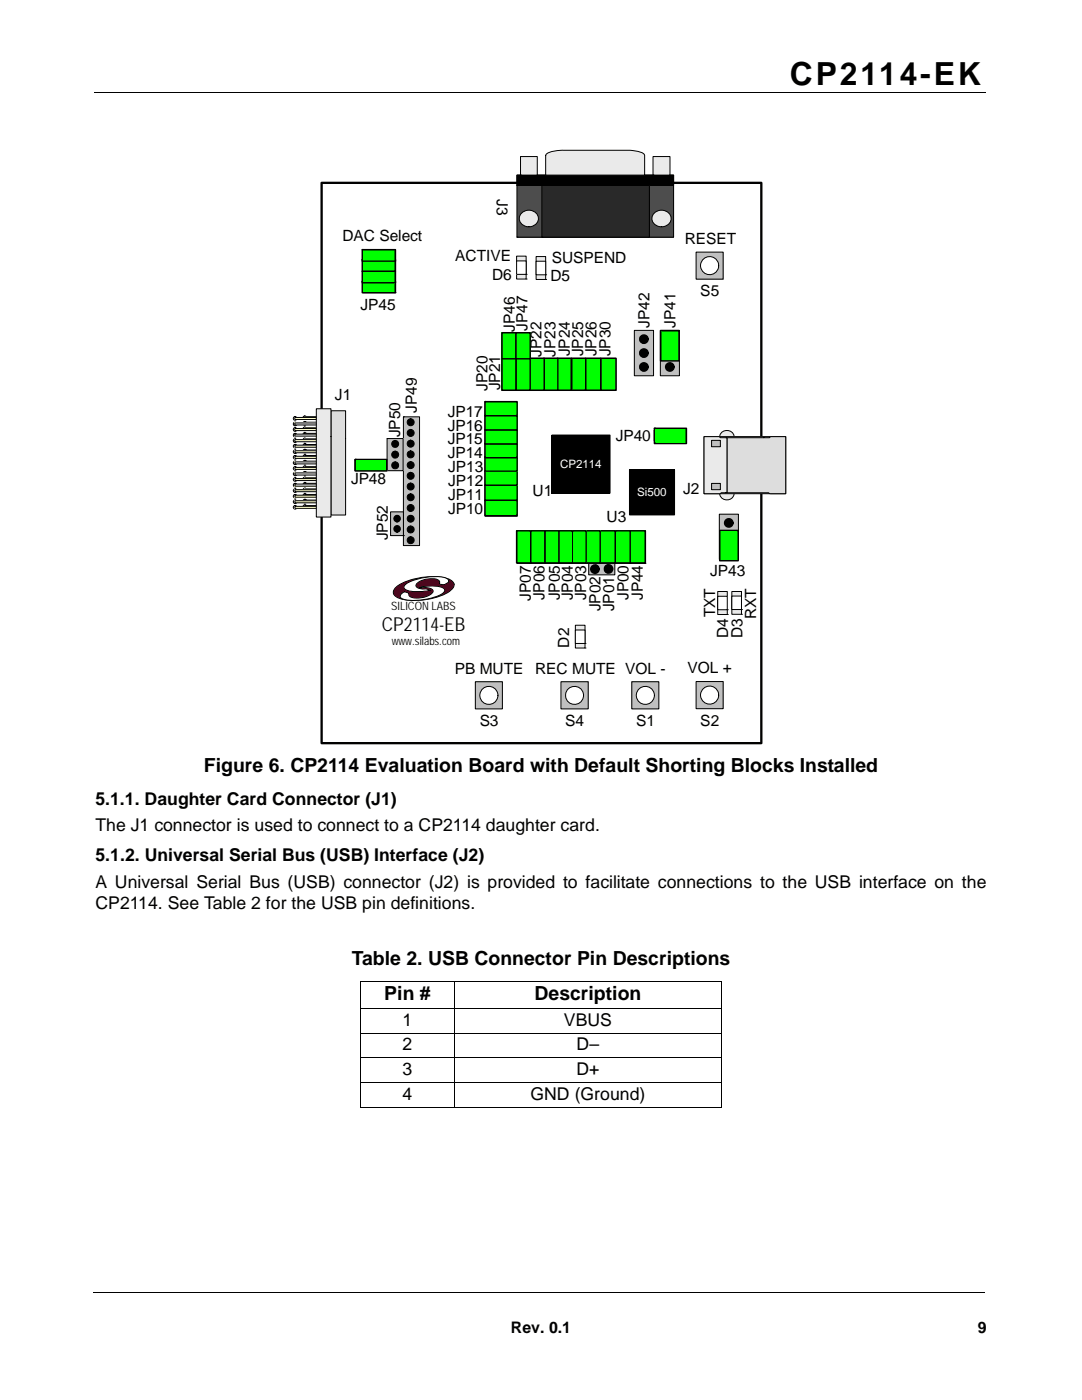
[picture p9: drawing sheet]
<svg xmlns="http://www.w3.org/2000/svg" width="216mm" height="279mm" viewBox="0 0 216 279" stroke-linecap="round" stroke-linejoin="round" font-family="sans-serif">
<defs><g id="words">
<text font-size="6.3" x="157.6" y="16.9">CP2114-EK</text>
<g font-size="3.9">
<text x="40.7" y="154.1">Figure 6. CP2114 Evaluation Board with Default Shorting Blocks Installed</text>
<text x="70.2" y="192.6">Table 2. USB Connector Pin Descriptions</text>
<text x="76.7" y="199.6">Pin #</text>
<text x="106.7" y="199.6">Description</text>
</g>
<text font-size="3.8" x="76.2" y="126">CP2114-EB</text>
<g font-size="3.5">
<text x="19" y="160.6">5.1.1. Daughter Card Connector (J1)</text>
<text x="19" y="165.9">The J1 connector is used to connect to a CP2114 daughter card.</text>
<text x="19" y="171.9">5.1.2. Universal Serial Bus (USB) Interface (J2)</text>
<text x="19" y="177.1">A Universal Serial Bus (USB) connector (J2) is provided to facilitate connections to the USB interface on the</text>
<text x="19" y="181.4">CP2114. See Table 2 for the USB pin definitions.</text>
<text x="80.3" y="204.7">1</text>
<text x="80.3" y="209.6">2</text>
<text x="112.5" y="204.7">VBUS</text>
<text x="115.1" y="209.6">D–</text>
<text x="80.3" y="214.5">3</text>
<text x="115" y="214.5">D+</text>
<text x="80.3" y="219.5">4</text>
<text x="105.9" y="219.5">GND (Ground)</text>
</g>
<g font-size="3.2">
<text x="102" y="266">Rev. 0.1</text>
<text x="195.1" y="266">9</text>
</g>
<g font-size="3.1">
<text x="99.1" y="39.8" transform="rotate(90 99.1 39.8)">J3</text>
<text x="68.3" y="48">DAC Select</text>
<text x="90.8" y="52.1">ACTIVE</text>
<text x="110.1" y="52.4">SUSPEND</text>
<text x="136.7" y="48.7">RESET</text>
<text x="98.2" y="55.9">D6</text>
<text x="109.8" y="56.1">D5</text>
<text x="139.7" y="59.1">S5</text>
<text x="71.9" y="61.9">JP45</text>
<text x="105.2" y="66" transform="rotate(-90 105.2 66)">JP47</text>
<text x="129.6" y="65.4" transform="rotate(-90 129.6 65.4)">JP42</text>
<text x="134.8" y="65.4" transform="rotate(-90 134.8 65.4)">JP41</text>
<text x="102.7" y="66.2" transform="rotate(-90 102.7 66.2)">JP46</text>
<text x="108.1" y="71.2" transform="rotate(-90 108.1 71.2)">JP22</text>
<text x="110.8" y="71.2" transform="rotate(-90 110.8 71.2)">JP23</text>
<text x="113.7" y="71.1" transform="rotate(-90 113.7 71.1)">JP24</text>
<text x="116.4" y="71.1" transform="rotate(-90 116.4 71.1)">JP25</text>
<text x="119" y="71.1" transform="rotate(-90 119 71.1)">JP26</text>
<text x="121.8" y="71.1" transform="rotate(-90 121.8 71.1)">JP30</text>
<text x="99.8" y="77.9" transform="rotate(-90 99.8 77.9)">JP21</text>
<text x="66.8" y="79.8">J1</text>
<text x="83.2" y="82.4" transform="rotate(-90 83.2 82.4)">JP49</text>
<text x="89.3" y="83.2">JP17</text>
<text x="97.3" y="78" transform="rotate(-90 97.3 78)">JP20</text>
<text x="79.9" y="87.3" transform="rotate(-90 79.9 87.3)">JP50</text>
<text x="89.3" y="88.6">JP15</text>
<text x="89.3" y="86">JP16</text>
<text x="122.9" y="88.1">JP40</text>
<text x="89.3" y="91.3">JP14</text>
<text x="89.4" y="94.2">JP13</text>
<text x="70" y="96.5">JP48</text>
<text x="89.4" y="99.7">JP11</text>
<text x="89.4" y="96.9">JP12</text>
<text x="106.3" y="99">U1</text>
<text x="136.3" y="98.5">J2</text>
<text x="77.4" y="107.8" transform="rotate(-90 77.4 107.8)">JP52</text>
<text x="89.4" y="102.6">JP10</text>
<text x="121.1" y="104.1">U3</text>
<text x="105.9" y="119.9" transform="rotate(-90 105.9 119.9)">JP07</text>
<text x="108.6" y="119.8" transform="rotate(-90 108.6 119.8)">JP06</text>
<text x="111.7" y="119.8" transform="rotate(-90 111.7 119.8)">JP05</text>
<text x="114.3" y="119.8" transform="rotate(-90 114.3 119.8)">JP04</text>
<text x="117" y="119.8" transform="rotate(-90 117 119.8)">JP03</text>
<text x="125.4" y="119.8" transform="rotate(-90 125.4 119.8)">JP00</text>
<text x="128.2" y="119.8" transform="rotate(-90 128.2 119.8)">JP44</text>
<text x="141.7" y="115">JP43</text>
<text x="119.8" y="122" transform="rotate(-90 119.8 122)">JP02</text>
<text x="122.6" y="122" transform="rotate(-90 122.6 122)">JP01</text>
<text x="142.7" y="123.2" transform="rotate(-90 142.7 123.2)">TXT</text>
<text x="150.9" y="123.6" transform="rotate(-90 150.9 123.6)">RXT</text>
<text x="113.6" y="129.2" transform="rotate(-90 113.6 129.2)">D2</text>
<text x="145.3" y="127.3" transform="rotate(-90 145.3 127.3)">D4</text>
<text x="148.1" y="127.3" transform="rotate(-90 148.1 127.3)">D3</text>
<text x="90.7" y="134.5">PB MUTE</text>
<text x="106.8" y="134.5">REC MUTE VOL -</text>
<text x="137.2" y="134.4">VOL +</text>
<text x="95.7" y="144.8">S3</text>
<text x="112.8" y="144.8">S4</text>
<text x="126.9" y="144.8">S1</text>
<text x="139.7" y="144.8">S2</text>
</g>
<g font-size="2.3" fill="#fff">
<text x="111.8" y="93.3">CP2114</text>
<text x="127.1" y="99">Si500</text>
</g>
<g font-size="2.3">
<text x="78" y="121.8">SILICON LABS</text>
<text x="78.2" y="128.8">www.silabs.com</text>
</g>
</g></defs>
<path d="M18.8 18.4h177.8M18.6 257.9h177.8" fill="none" stroke="#000" stroke-width=".2"/>
<path d="M19.1 259.4h30.7v14.7h-30.7z" fill="#fff"/>
<path d="M71.9 196h72.1M71.9 196v24.9M90.7 195.9v25.2M144 196v24.9M71.9 201.3h72.1M71.9 206.2h72.1M71.9 211.1h72.1M71.9 216.1h72.1M71.9 221h72.1" fill="none" stroke="#000" stroke-width=".2"/>
<g fill="#fff">
<path d="M58 29.5h99.3v119.5h-99.3z"/>
<path d="M64.2 36.5h87.7v111.8h-87.7z"/>
</g>
<path d="M64.2 36.5h87.7v111.8h-87.7z" fill="none" stroke="#000" stroke-width=".46"/>
<path d="M143.9 97.8a1.38 1.38 0 0 1 1.8-.4 1.38 1.38 0 0 1 .6 1.8 1.42 1.42 0 0 1-1.7 .6 1.42 1.42 0 0 1-1-1.5z" fill-rule="evenodd" fill="#eaeaea"/>
<path d="M143.9 97.8a1.38 1.38 0 0 1 1.8-.4 1.38 1.38 0 0 1 .6 1.8 1.42 1.42 0 0 1-1.7 .6 1.42 1.42 0 0 1-1-1.5z" fill="none" stroke="#000" stroke-width=".2"/>
<path d="M143.9 86.4a1.38 1.38 0 0 1 1.8-.4 1.38 1.38 0 0 1 .6 1.8 1.42 1.42 0 0 1-1.7 .6 1.42 1.42 0 0 1-1-1.5z" fill-rule="evenodd" fill="#eaeaea"/>
<path d="M143.9 86.4a1.38 1.38 0 0 1 1.8-.4 1.38 1.38 0 0 1 .6 1.8 1.42 1.42 0 0 1-1.7 .6 1.42 1.42 0 0 1-1-1.5z" fill="none" stroke="#000" stroke-width=".2"/>
<path d="M140.5 87.1h16.3v11.4h-16.3z" fill="#c0c0c0"/>
<path d="M140.5 87.1h16.3v11.4h-16.3z" fill="none" stroke="#000" stroke-width=".2"/>
<path d="M144.8 87.4h8.7l.3-.3h3v11.4h-3.1l-.3-.2h-8.6l.3-.1v-10.7z" fill-rule="evenodd" fill="#ddd"/>
<path d="M144.8 87.4h8.7l.3-.3h3v11.4h-3.1l-.3-.2h-8.6l.3-.1v-10.7z" fill="none" stroke="#000" stroke-width=".2"/>
<path d="M142 96.5h1.7v1.2h-1.7zM140.5 87.1v11.4h3.1l.3-.2h.9l.3-.1v-10.7l-.3-.1h-1.1l-.2-.3zM142 87.9h1.7v1.3h-1.7z" fill-rule="evenodd" fill="#eaeaea"/>
<path d="M140.5 87.1h3l.2 .3h1.1l.3 .1v10.7l-.3 .1h-.9l-.3 .2h-3.1zM142 96.5h1.7v1.2h-1.7zM142 87.9h1.7v1.3h-1.7z" fill="none" stroke="#000" stroke-width=".2"/>
<path d="M103.1 34.9h31.3v12.4h-31.3z" fill="#4d4d4d"/>
<path d="M103.1 34.9h31.3v12.4h-31.3zM103.1 34.9h31.3v2.1h-31.3zM103.1 37h.1M103.1 47.3h.1" fill="none" stroke="#000" stroke-width=".2"/>
<path d="M103.1 34.9h31.3v2.1h-31.3z" fill="#000"/>
<path d="M108.1 37h21.5v10.3h-21.5z" fill="#292929"/>
<path d="M108.1 37h21.5v10.3h-21.5zM108.1 47.3h.1" fill="none" stroke="#000" stroke-width=".2"/>
<path d="M130.5 42.5a1.91 1.91 0 0 1 2.3-.4 1.91 1.91 0 0 1 1.1 2 1.98 1.98 0 0 1-2.1 1.1 1.98 1.98 0 0 1-1.7-1.7l.1-.5z" fill-rule="evenodd" fill="#eaeaea"/>
<path d="M130.5 42.5a1.91 1.91 0 0 1 2.3-.4 1.91 1.91 0 0 1 1.1 2 1.98 1.98 0 0 1-2.1 1.1 1.98 1.98 0 0 1-1.7-1.7l.1-.5z" fill="none" stroke="#000" stroke-width=".2"/>
<path d="M104.1 42.5a1.9 1.9 0 0 1 2.2-.4 1.9 1.9 0 0 1 1.1 2 1.97 1.97 0 0 1-2.1 1.1 1.97 1.97 0 0 1-1.7-1.7l.1-.5z" fill-rule="evenodd" fill="#eaeaea"/>
<path d="M104.1 42.5a1.9 1.9 0 0 1 2.2-.4 1.9 1.9 0 0 1 1.1 2 1.97 1.97 0 0 1-2.1 1.1 1.97 1.97 0 0 1-1.7-1.7l.1-.5z" fill="none" stroke="#000" stroke-width=".2"/>
<path d="M108.9 30.9a5.7 5.7 0 0 1 3.6-.9l14.1 .1a2.55 2.55 0 0 1 1.9 .7l.1 4.1h-19.7z" fill-rule="evenodd" fill="#eaeaea"/>
<path d="M108.9 30.9a5.7 5.7 0 0 1 3.6-.9l14.1 .1a2.55 2.55 0 0 1 1.9 .7l.1 4.1h-19.7z" fill="none" stroke="#000" stroke-width=".2"/>
<path d="M130.3 31.2h3.4v3.7h-3.4z" fill="#eaeaea"/>
<path d="M130.3 31.2h3.4v3.7h-3.4zM130.3 34.9h.1" fill="none" stroke="#000" stroke-width=".2"/>
<path d="M103.9 31.2h3.3v3.7h-3.3z" fill="#eaeaea"/>
<path d="M103.9 31.2h3.3v3.7h-3.3zM103.9 34.9h.1" fill="none" stroke="#000" stroke-width=".2"/>
<path d="M114.8 124.8h1.9v4.5h-1.9z" fill="#eaeaea"/>
<path d="M114.8 124.8h1.9v4.5h-1.9zM116.7 129.3h.1" fill="none" stroke="#000" stroke-width=".2"/>
<path d="M114.8 125.7h2v2.7h-2z" fill="#fff"/>
<path d="M114.8 125.7h1.9v2.7h-1.9zM116.7 128.4h.1" fill="none" stroke="#000" stroke-width=".2"/>
<circle cx="60.8" cy="90" r=".36" fill="#eaeaea"/>
<circle cx="60.8" cy="90" r=".36" fill="none" stroke="#000" stroke-width=".2"/>
<circle cx="60.8" cy="88.9" r=".36" fill="#eaeaea"/>
<circle cx="60.8" cy="88.9" r=".36" fill="none" stroke="#000" stroke-width=".2"/>
<circle cx="60.9" cy="91.1" r=".36" fill="#eaeaea"/>
<circle cx="60.9" cy="91.1" r=".36" fill="none" stroke="#000" stroke-width=".2"/>
<circle cx="60.8" cy="92.2" r=".36" fill="#eaeaea"/>
<circle cx="60.8" cy="92.2" r=".36" fill="none" stroke="#000" stroke-width=".2"/>
<circle cx="60.8" cy="94.4" r=".36" fill="#eaeaea"/>
<circle cx="60.8" cy="94.4" r=".36" fill="none" stroke="#000" stroke-width=".2"/>
<circle cx="60.8" cy="93.3" r=".36" fill="#eaeaea"/>
<circle cx="60.8" cy="93.3" r=".36" fill="none" stroke="#000" stroke-width=".2"/>
<circle cx="60.8" cy="95.6" r=".36" fill="#eaeaea"/>
<circle cx="60.8" cy="95.6" r=".36" fill="none" stroke="#000" stroke-width=".2"/>
<circle cx="60.8" cy="96.7" r=".36" fill="#eaeaea"/>
<circle cx="60.8" cy="96.7" r=".36" fill="none" stroke="#000" stroke-width=".2"/>
<circle cx="60.8" cy="98.9" r=".36" fill="#eaeaea"/>
<circle cx="60.8" cy="98.9" r=".36" fill="none" stroke="#000" stroke-width=".2"/>
<circle cx="60.9" cy="97.8" r=".36" fill="#eaeaea"/>
<circle cx="60.9" cy="97.8" r=".36" fill="none" stroke="#000" stroke-width=".2"/>
<circle cx="60.8" cy="100" r=".36" fill="#eaeaea"/>
<circle cx="60.8" cy="100" r=".36" fill="none" stroke="#000" stroke-width=".2"/>
<circle cx="60.8" cy="101.1" r=".37" fill="#eaeaea"/>
<g fill="none" stroke="#000" stroke-width=".2">
<path d="M60.8 88.7h4.4v.4h-4.4zM60.8 99.8h4.4v.4h-4.4zM60.8 98.7h4.4v.4h-4.4zM60.8 97.6h4.4v.4h-4.4zM60.8 96.5h4.4v.4h-4.4zM60.8 95.4h4.4v.4h-4.4zM60.8 94.3h4.4v.4h-4.4zM60.8 93.1h4.4v.5h-4.4zM60.8 92h4.4v.4h-4.4zM60.8 90.9h4.4v.4h-4.4zM60.8 89.8h4.4v.4h-4.4zM65.2 89.1h.1"/>
<path d="M65.2 99.1h.1M65.2 98h.1M65.2 96.9h.1M65.2 95.8h.1M65.2 94.7h.1M65.2 93.6h.1M65.2 92.4h.1M65.2 91.3h.1M65.2 90.2h.1M60.8 100.9h4.4v.4h-4.4zM65.2 101.3h.1M65.2 100.2h.1"/>
<circle cx="60.8" cy="101.1" r=".37"/>
</g>
<path d="M60.8 88.9h4.4M60.8 97.8h4.4M60.8 95.6h4.4M60.8 94.5h4.4M60.8 92.2h4.4M60.8 90h4.4M60.8 101.1h4.4M60.8 100h4.4" fill="none" stroke="#ffc" stroke-width=".4"/>
<path d="M60.8 98.9h4.4" fill="none" stroke="#ffc" stroke-width=".44"/>
<path d="M60.8 96.7h4.4M60.8 93.3h4.4M60.8 91.1h4.4" fill="none" stroke="#ffc" stroke-width=".42"/>
<circle cx="58.9" cy="90.1" r=".36" fill="#eaeaea"/>
<circle cx="58.9" cy="90.1" r=".36" fill="none" stroke="#000" stroke-width=".2"/>
<circle cx="58.9" cy="89" r=".36" fill="#eaeaea"/>
<circle cx="58.9" cy="89" r=".36" fill="none" stroke="#000" stroke-width=".2"/>
<circle cx="58.9" cy="91.3" r=".36" fill="#eaeaea"/>
<circle cx="58.9" cy="91.3" r=".36" fill="none" stroke="#000" stroke-width=".2"/>
<circle cx="58.9" cy="92.4" r=".36" fill="#eaeaea"/>
<circle cx="58.9" cy="92.4" r=".36" fill="none" stroke="#000" stroke-width=".2"/>
<circle cx="58.9" cy="94.6" r=".35" fill="#eaeaea"/>
<circle cx="58.9" cy="94.6" r=".35" fill="none" stroke="#000" stroke-width=".2"/>
<circle cx="58.9" cy="93.5" r=".36" fill="#eaeaea"/>
<circle cx="58.9" cy="93.5" r=".36" fill="none" stroke="#000" stroke-width=".2"/>
<circle cx="58.9" cy="95.7" r=".36" fill="#eaeaea"/>
<circle cx="58.9" cy="95.7" r=".36" fill="none" stroke="#000" stroke-width=".2"/>
<circle cx="58.9" cy="96.8" r=".36" fill="#eaeaea"/>
<circle cx="58.9" cy="96.8" r=".36" fill="none" stroke="#000" stroke-width=".2"/>
<circle cx="58.9" cy="99" r=".36" fill="#eaeaea"/>
<circle cx="58.9" cy="99" r=".36" fill="none" stroke="#000" stroke-width=".2"/>
<circle cx="58.9" cy="97.9" r=".35" fill="#eaeaea"/>
<circle cx="58.9" cy="97.9" r=".35" fill="none" stroke="#000" stroke-width=".2"/>
<circle cx="58.9" cy="100.1" r=".37" fill="#eaeaea"/>
<circle cx="58.9" cy="100.1" r=".37" fill="none" stroke="#000" stroke-width=".2"/>
<circle cx="58.9" cy="101.2" r=".36" fill="#eaeaea"/>
<g fill="none" stroke="#000" stroke-width=".2">
<path d="M58.8 88.8h4.5v.5h-4.5zM58.8 99.9h4.5v.5h-4.5zM58.8 98.8h4.5v.4h-4.5zM58.8 97.7h4.5v.4h-4.5zM58.8 96.6h4.5v.4h-4.5zM58.8 95.5h4.5v.4h-4.5zM58.8 94.4h4.5v.4h-4.5zM58.8 93.3h4.5v.4h-4.5zM58.8 92.2h4.5v.4h-4.5zM58.8 91.1h4.5v.4h-4.5zM58.8 90h4.5v.4h-4.5zM63.3 89.3h.1"/>
<path d="M63.3 99.2h.1M63.3 98.1h.1M63.3 97h.1M63.3 95.9h.1M63.3 94.8h.1M63.3 93.7h.1M63.3 92.6h.1M63.3 91.5h.1M63.3 90.4h.1M58.8 101h4.5v.5h-4.5zM63.3 101.5h.1M63.3 100.4h.1"/>
<circle cx="58.9" cy="101.2" r=".36"/>
</g>
<path d="M58.8 89h4.5M58.8 96.8h4.5M58.8 94.6h4.5M58.8 91.3h4.5M58.8 100.1h4.5" fill="none" stroke="#ffc" stroke-width=".42"/>
<path d="M58.8 99h4.5M58.8 97.9h4.5M58.8 95.7h4.5M58.8 93.5h4.5M58.8 92.4h4.5M58.8 90.2h4.5M58.8 101.3h4.5" fill="none" stroke="#ffc" stroke-width=".4"/>
<circle cx="60.8" cy="84.5" r=".36" fill="#eaeaea"/>
<circle cx="60.8" cy="84.5" r=".36" fill="none" stroke="#000" stroke-width=".2"/>
<circle cx="60.8" cy="83.4" r=".36" fill="#eaeaea"/>
<circle cx="60.8" cy="83.4" r=".36" fill="none" stroke="#000" stroke-width=".2"/>
<circle cx="60.8" cy="85.6" r=".36" fill="#eaeaea"/>
<circle cx="60.8" cy="85.6" r=".36" fill="none" stroke="#000" stroke-width=".2"/>
<circle cx="60.8" cy="86.7" r=".37" fill="#eaeaea"/>
<circle cx="60.8" cy="86.7" r=".37" fill="none" stroke="#000" stroke-width=".2"/>
<circle cx="60.8" cy="87.8" r=".36" fill="#eaeaea"/>
<g fill="none" stroke="#000" stroke-width=".2">
<path d="M60.7 83.2h4.5v.4h-4.5zM60.7 87.6h4.5v.4h-4.5zM60.7 86.5h4.5v.4h-4.5zM60.7 85.4h4.5v.4h-4.5zM60.7 84.3h4.5v.4h-4.5zM65.2 83.6h.1M65.2 88h.1M65.2 86.9h.1M65.2 85.8h.1M65.2 84.7h.1"/>
<circle cx="60.8" cy="87.8" r=".36"/>
</g>
<path d="M60.7 83.4h4.5M60.7 86.7h4.5M60.7 85.6h4.5" fill="none" stroke="#ffc" stroke-width=".4"/>
<path d="M60.7 87.8h4.5M60.7 84.5h4.5" fill="none" stroke="#ffc" stroke-width=".42"/>
<circle cx="58.9" cy="84.6" r=".35" fill="#eaeaea"/>
<circle cx="58.9" cy="84.6" r=".35" fill="none" stroke="#000" stroke-width=".2"/>
<circle cx="58.9" cy="83.5" r=".36" fill="#eaeaea"/>
<circle cx="58.9" cy="83.5" r=".36" fill="none" stroke="#000" stroke-width=".2"/>
<circle cx="58.9" cy="85.7" r=".36" fill="#eaeaea"/>
<circle cx="58.9" cy="85.7" r=".36" fill="none" stroke="#000" stroke-width=".2"/>
<circle cx="58.9" cy="86.8" r=".35" fill="#eaeaea"/>
<circle cx="58.9" cy="86.8" r=".35" fill="none" stroke="#000" stroke-width=".2"/>
<circle cx="58.9" cy="88" r=".36" fill="#eaeaea"/>
<g fill="none" stroke="#000" stroke-width=".2">
<path d="M58.8 83.3h4.5v.4h-4.5zM58.8 87.7h4.5v.5h-4.5zM58.8 86.6h4.5v.4h-4.5zM58.8 85.5h4.5v.4h-4.5zM58.8 84.4h4.5v.4h-4.5zM63.3 83.7h.1M63.3 88.2h.1M63.3 87h.1M63.3 85.9h.1M63.3 84.8h.1"/>
<circle cx="58.9" cy="88" r=".36"/>
</g>
<path d="M58.8 83.5h4.5M58.8 86.8h4.5M58.8 84.6h4.5" fill="none" stroke="#ffc" stroke-width=".4"/>
<path d="M58.8 87.9h4.5M58.8 85.7h4.5" fill="none" stroke="#ffc" stroke-width=".42"/>
<path d="M66 82h3v20.8h-3z" fill-rule="evenodd" fill="#ddd"/>
<path d="M66 82h3v20.8h-3z" fill="none" stroke="#000" stroke-width=".2"/>
<path d="M63.1 81.6h2.9v21.6h-2.9z" fill-rule="evenodd" fill="#eaeaea"/>
<path d="M63.1 81.6h2.9v21.6h-2.9z" fill="none" stroke="#000" stroke-width=".2"/>
<path d="M138.9 136h5.4v5.4h-5.4z" fill="#c0c0c0"/>
<path d="M138.9 136h5.4v5.4h-5.4z" fill="none" stroke="#000" stroke-width=".2"/>
<circle cx="141.6" cy="138.7" r="1.8" fill="#fff"/>
<circle cx="141.6" cy="138.7" r="1.8" fill="none" stroke="#000" stroke-width=".2"/>
<path d="M126.1 136.1h5.4v5.4h-5.4z" fill="#c0c0c0"/>
<path d="M126.1 136.1h5.4v5.4h-5.4z" fill="none" stroke="#000" stroke-width=".2"/>
<circle cx="128.8" cy="138.8" r="1.8" fill="#fff"/>
<circle cx="128.8" cy="138.8" r="1.8" fill="none" stroke="#000" stroke-width=".2"/>
<path d="M111.9 136.1h5.5v5.4h-5.5z" fill="#c0c0c0"/>
<path d="M111.9 136.1h5.5v5.4h-5.5z" fill="none" stroke="#000" stroke-width=".2"/>
<circle cx="114.6" cy="138.8" r="1.8" fill="#fff"/>
<circle cx="114.6" cy="138.8" r="1.8" fill="none" stroke="#000" stroke-width=".2"/>
<path d="M94.8 136.1h5.4v5.4h-5.4z" fill="#c0c0c0"/>
<path d="M94.8 136.1h5.4v5.4h-5.4z" fill="none" stroke="#000" stroke-width=".2"/>
<circle cx="97.6" cy="138.8" r="1.8" fill="#fff"/>
<g fill="none" stroke="#000" stroke-width=".2">
<path d="M110.1 86.8h11.6v11.6h-11.6z"/>
<circle cx="97.6" cy="138.8" r="1.8"/>
</g>
<path d="M110.1 86.8h11.6v11.6h-11.6z" fill="#000"/>
<path d="M143.5 102.6h3.8v9.1h-3.8z" fill="#c0c0c0"/>
<path d="M143.5 102.6h3.8v9.1h-3.8z" fill="none" stroke="#000" stroke-width=".2"/>
<g fill="#000">
<circle cx="145.4" cy="109.9" r=".84"/>
<circle cx="145.4" cy="107.1" r=".84"/>
<circle cx="145.4" cy="104.4" r=".83"/>
</g>
<g fill="none" stroke="#000" stroke-width=".29">
<circle cx="145.4" cy="109.9" r=".84"/>
<circle cx="145.4" cy="107.1" r=".84"/>
<circle cx="145.4" cy="104.4" r=".83"/>
</g>
<path d="M146 118h2v4.6h-2z" fill="#eaeaea"/>
<path d="M146 118h2v4.6h-2zM148 122.6h.1" fill="none" stroke="#000" stroke-width=".2"/>
<path d="M146 119h2v2.7h-2z" fill="#fff"/>
<path d="M146 119h2v2.6h-2zM148 121.6h.1" fill="none" stroke="#000" stroke-width=".2"/>
<path d="M143.2 118h1.9v4.6h-1.9z" fill="#eaeaea"/>
<path d="M143.2 118h1.9v4.6h-1.9zM145.1 122.6h.1" fill="none" stroke="#000" stroke-width=".2"/>
<path d="M143.2 119h1.9v2.7h-1.9z" fill="#fff"/>
<path d="M143.2 119h1.9v2.7h-1.9zM145.1 121.7h.1" fill="none" stroke="#000" stroke-width=".2"/>
<path d="M138.9 50.3h5.4v5.4h-5.4z" fill="#c0c0c0"/>
<path d="M138.9 50.3h5.4v5.4h-5.4z" fill="none" stroke="#000" stroke-width=".2"/>
<circle cx="141.6" cy="53" r="1.8" fill="#fff"/>
<circle cx="141.6" cy="53" r="1.8" fill="none" stroke="#000" stroke-width=".2"/>
<path d="M131.8 65.9h3.8v9.1h-3.8z" fill="#c0c0c0"/>
<path d="M131.8 65.9h3.8v9.1h-3.8z" fill="none" stroke="#000" stroke-width=".2"/>
<g fill="#000">
<circle cx="133.7" cy="67.7" r=".84"/>
<circle cx="133.7" cy="73.2" r=".83"/>
<circle cx="133.7" cy="70.5" r=".83"/>
</g>
<g fill="none" stroke="#000" stroke-width=".29">
<circle cx="133.7" cy="67.7" r=".84"/>
<circle cx="133.7" cy="73.2" r=".83"/>
<circle cx="133.7" cy="70.5" r=".83"/>
</g>
<path d="M126.6 65.9h3.8v9.1h-3.8z" fill="#c0c0c0"/>
<path d="M126.6 65.9h3.8v9.1h-3.8z" fill="none" stroke="#000" stroke-width=".2"/>
<g fill="#000">
<circle cx="128.5" cy="70.5" r=".84"/>
<circle cx="128.5" cy="73.2" r=".84"/>
<circle cx="128.5" cy="67.7" r=".83"/>
</g>
<g fill="none" stroke="#000" stroke-width=".29">
<circle cx="128.5" cy="70.5" r=".84"/>
<circle cx="128.5" cy="73.2" r=".84"/>
<circle cx="128.5" cy="67.7" r=".83"/>
</g>
<path d="M130.5 85.9h6.5v2.1h-6.5z" fill="#c0c0c0"/>
<g fill="none" stroke="#000" stroke-width=".2">
<path d="M130.5 85.9h6.5v2.1h-6.5zM130.5 85.9h.1"/>
<circle cx="132.3" cy="86.9" r=".69"/>
<circle cx="135.2" cy="86.9" r=".69"/>
</g>
<g fill="#000">
<circle cx="132.3" cy="86.9" r=".69"/>
<circle cx="135.2" cy="86.9" r=".69"/>
</g>
<path d="M96.8 80.3h6.4v22.7h-6.4z" fill="#c0c0c0"/>
<path d="M96.8 80.3h6.4v22.7h-6.4z" fill="none" stroke="#000" stroke-width=".2"/>
<g fill="#000">
<circle cx="98.6" cy="90.3" r=".83"/>
<circle cx="98.6" cy="93.1" r=".83"/>
<circle cx="98.6" cy="95.8" r=".83"/>
<circle cx="98.6" cy="98.6" r=".83"/>
<circle cx="98.6" cy="87.5" r=".82"/>
<circle cx="98.6" cy="84.7" r=".83"/>
<circle cx="98.6" cy="82" r=".83"/>
<circle cx="101.4" cy="90.3" r=".83"/>
<circle cx="101.4" cy="98.6" r=".83"/>
<circle cx="101.4" cy="93.1" r=".83"/>
<circle cx="101.4" cy="95.8" r=".83"/>
<circle cx="101.4" cy="84.7" r=".83"/>
<circle cx="101.4" cy="82" r=".83"/>
<circle cx="101.4" cy="87.5" r=".84"/>
<circle cx="98.6" cy="101.4" r=".83"/>
<circle cx="101.4" cy="101.4" r=".83"/>
</g>
<g fill="none" stroke="#000" stroke-width=".29">
<circle cx="98.6" cy="90.3" r=".83"/>
<circle cx="98.6" cy="93.1" r=".83"/>
<circle cx="98.6" cy="95.8" r=".83"/>
<circle cx="98.6" cy="98.6" r=".83"/>
<circle cx="98.6" cy="87.5" r=".82"/>
<circle cx="98.6" cy="84.7" r=".83"/>
<circle cx="98.6" cy="82" r=".83"/>
<circle cx="101.4" cy="90.3" r=".83"/>
<circle cx="101.4" cy="98.6" r=".83"/>
<circle cx="101.4" cy="93.1" r=".83"/>
<circle cx="101.4" cy="95.8" r=".83"/>
<circle cx="101.4" cy="84.7" r=".83"/>
<circle cx="101.4" cy="82" r=".83"/>
<circle cx="101.4" cy="87.5" r=".84"/>
<circle cx="98.6" cy="101.4" r=".83"/>
<circle cx="101.4" cy="101.4" r=".83"/>
</g>
<path d="M117.5 112.4h5.2v2.3h-5.2z" fill="#c0c0c0"/>
<path d="M117.5 112.4h5.2v2.3h-5.2zM117.5 112.4h.1M118.5 113l.2-.2a.71 .71 0 0 1 .8 .7 .71 .71 0 0 1-.8 .8 .86 .86 0 0 1-.2-1.3zM120.8 113l.2-.2a.71 .71 0 0 1 .8 .7 .71 .71 0 0 1-.8 .8 .85 .85 0 0 1-.2-1.3z" fill="none" stroke="#000" stroke-width=".2"/>
<g fill="#000">
<path d="M118.5 113l.2-.2a.71 .71 0 0 1 .8 .7 .71 .71 0 0 1-.8 .8 .86 .86 0 0 1-.2-1.3z" fill-rule="evenodd"/>
<path d="M120.8 113l.2-.2a.71 .71 0 0 1 .8 .7 .71 .71 0 0 1-.8 .8 .85 .85 0 0 1-.2-1.3z" fill-rule="evenodd"/>
</g>
<path d="M103.2 106h25.5v6.4h-25.5z" fill="#c0c0c0"/>
<path d="M103.2 106h25.5v6.4h-25.5zM128.7 112.4h.1" fill="none" stroke="#000" stroke-width=".2"/>
<g fill="#000">
<circle cx="104.8" cy="110.6" r=".84"/>
<circle cx="104.8" cy="107.8" r=".84"/>
<circle cx="107.6" cy="107.8" r=".83"/>
<circle cx="107.6" cy="110.6" r=".83"/>
<circle cx="110.4" cy="107.8" r=".83"/>
<circle cx="110.4" cy="110.6" r=".83"/>
<circle cx="113.2" cy="107.8" r=".82"/>
<circle cx="113.2" cy="110.6" r=".82"/>
<circle cx="115.9" cy="110.6" r=".84"/>
<circle cx="115.9" cy="107.8" r=".84"/>
<circle cx="118.7" cy="110.6" r=".84"/>
<circle cx="118.7" cy="107.8" r=".84"/>
<circle cx="118.7" cy="113.6" r=".83"/>
<circle cx="121.4" cy="113.5" r=".83"/>
<circle cx="121.5" cy="107.8" r=".85"/>
<circle cx="121.5" cy="110.6" r=".85"/>
<circle cx="124.3" cy="107.8" r=".85"/>
<circle cx="124.3" cy="110.6" r=".85"/>
<circle cx="127" cy="107.8" r=".85"/>
<circle cx="127.1" cy="110.6" r=".85"/>
</g>
<g fill="none" stroke="#000" stroke-width=".29">
<circle cx="104.8" cy="110.6" r=".84"/>
<circle cx="104.8" cy="107.8" r=".84"/>
<circle cx="107.6" cy="107.8" r=".83"/>
<circle cx="107.6" cy="110.6" r=".83"/>
<circle cx="110.4" cy="107.8" r=".83"/>
<circle cx="110.4" cy="110.6" r=".83"/>
<circle cx="113.2" cy="107.8" r=".82"/>
<circle cx="113.2" cy="110.6" r=".82"/>
<circle cx="115.9" cy="110.6" r=".84"/>
<circle cx="115.9" cy="107.8" r=".84"/>
<circle cx="118.7" cy="110.6" r=".84"/>
<circle cx="118.7" cy="107.8" r=".84"/>
<circle cx="118.7" cy="113.6" r=".83"/>
<circle cx="121.4" cy="113.5" r=".83"/>
<circle cx="121.5" cy="107.8" r=".85"/>
<circle cx="121.5" cy="110.6" r=".85"/>
<circle cx="124.3" cy="107.8" r=".85"/>
<circle cx="124.3" cy="110.6" r=".85"/>
<circle cx="127" cy="107.8" r=".85"/>
<circle cx="127.1" cy="110.6" r=".85"/>
</g>
<path d="M100.2 71.5h22.7v6.4h-22.7z" fill="#c0c0c0"/>
<path d="M100.2 71.5h22.7v6.4h-22.7zM100.2 71.5h.1" fill="none" stroke="#000" stroke-width=".2"/>
<g fill="#000">
<circle cx="101.8" cy="73.3" r=".83"/>
<circle cx="101.8" cy="76.1" r=".84"/>
<circle cx="104.6" cy="76.1" r=".84"/>
<circle cx="104.6" cy="73.3" r=".84"/>
<circle cx="107.3" cy="76.1" r=".84"/>
<circle cx="107.3" cy="73.3" r=".84"/>
<circle cx="110.1" cy="73.3" r=".84"/>
<circle cx="110.1" cy="76.1" r=".84"/>
<circle cx="112.9" cy="73.3" r=".84"/>
<circle cx="112.9" cy="76.1" r=".84"/>
<circle cx="115.7" cy="73.4" r=".83"/>
<circle cx="115.7" cy="76.1" r=".84"/>
<circle cx="118.4" cy="76.1" r=".83"/>
<circle cx="118.4" cy="73.4" r=".83"/>
<circle cx="121.2" cy="76.1" r=".83"/>
<circle cx="121.2" cy="73.4" r=".83"/>
</g>
<g fill="none" stroke="#000" stroke-width=".29">
<circle cx="101.8" cy="73.3" r=".83"/>
<circle cx="101.8" cy="76.1" r=".84"/>
<circle cx="104.6" cy="76.1" r=".84"/>
<circle cx="104.6" cy="73.3" r=".84"/>
<circle cx="107.3" cy="76.1" r=".84"/>
<circle cx="107.3" cy="73.3" r=".84"/>
<circle cx="110.1" cy="73.3" r=".84"/>
<circle cx="110.1" cy="76.1" r=".84"/>
<circle cx="112.9" cy="73.3" r=".84"/>
<circle cx="112.9" cy="76.1" r=".84"/>
<circle cx="115.7" cy="73.4" r=".83"/>
<circle cx="115.7" cy="76.1" r=".84"/>
<circle cx="118.4" cy="76.1" r=".83"/>
<circle cx="118.4" cy="73.4" r=".83"/>
<circle cx="121.2" cy="76.1" r=".83"/>
<circle cx="121.2" cy="73.4" r=".83"/>
</g>
<path d="M100.1 66.5h5.7v5h-5.7z" fill="#c0c0c0"/>
<path d="M100.1 66.5h5.7v5h-5.7zM105.8 71.5h.1" fill="none" stroke="#000" stroke-width=".2"/>
<g fill="#000">
<circle cx="101.8" cy="67.7" r=".83"/>
<circle cx="101.8" cy="70.4" r=".83"/>
<circle cx="104.6" cy="67.7" r=".83"/>
<circle cx="104.6" cy="70.5" r=".83"/>
</g>
<g fill="none" stroke="#000" stroke-width=".29">
<circle cx="101.8" cy="67.7" r=".83"/>
<circle cx="101.8" cy="70.4" r=".83"/>
<circle cx="104.6" cy="67.7" r=".83"/>
<circle cx="104.6" cy="70.5" r=".83"/>
</g>
<path d="M103.1 51.1h1.9v4.6h-1.9z" fill="#eaeaea"/>
<path d="M103.1 51.1h1.9v4.6h-1.9zM105 55.7h.1" fill="none" stroke="#000" stroke-width=".2"/>
<path d="M103.1 52.1h1.9v2.7h-1.9z" fill="#fff"/>
<path d="M103.1 52.1h1.9v2.7h-1.9zM105 54.8h.1" fill="none" stroke="#000" stroke-width=".2"/>
<path d="M107 51.2h1.9v4.6h-1.9z" fill="#eaeaea"/>
<path d="M107 51.2h1.9v4.6h-1.9zM108.9 55.8h.1" fill="none" stroke="#000" stroke-width=".2"/>
<path d="M107 52.2h1.9v2.6h-1.9z" fill="#fff"/>
<path d="M107 52.1h1.9v2.7h-1.9zM108.9 54.8h.1" fill="none" stroke="#000" stroke-width=".2"/>
<path d="M80.5 83.2h3.2v25.7h-3.2z" fill="#c0c0c0"/>
<g fill="none" stroke="#000" stroke-width=".2">
<path d="M80.5 83.2h3.2v25.7h-3.2zM80.5 83.2h.1"/>
<circle cx="81.9" cy="97.1" r=".7"/>
<circle cx="81.9" cy="99.2" r=".7"/>
<circle cx="81.9" cy="95" r=".7"/>
<circle cx="81.9" cy="90.7" r=".7"/>
<circle cx="81.9" cy="88.5" r=".7"/>
<circle cx="81.9" cy="92.8" r=".7"/>
<circle cx="81.9" cy="86.4" r=".69"/>
<circle cx="81.9" cy="84.3" r=".69"/>
<circle cx="81.9" cy="101.4" r=".69"/>
<circle cx="81.9" cy="103.5" r=".69"/>
<circle cx="81.9" cy="107.8" r=".7"/>
<circle cx="81.9" cy="105.7" r=".7"/>
</g>
<g fill="#000">
<circle cx="81.9" cy="97.1" r=".7"/>
<circle cx="81.9" cy="99.2" r=".7"/>
<circle cx="81.9" cy="95" r=".7"/>
<circle cx="81.9" cy="90.7" r=".7"/>
<circle cx="81.9" cy="88.5" r=".7"/>
<circle cx="81.9" cy="92.8" r=".7"/>
<circle cx="81.9" cy="86.4" r=".69"/>
<circle cx="81.9" cy="84.3" r=".69"/>
<circle cx="81.9" cy="101.4" r=".69"/>
<circle cx="81.9" cy="103.5" r=".69"/>
<circle cx="81.9" cy="107.8" r=".7"/>
<circle cx="81.9" cy="105.7" r=".7"/>
</g>
<path d="M77.9 102.2h2.6v4.7h-2.6z" fill="#c0c0c0"/>
<path d="M77.9 102.2h2.6v4.7h-2.6zM80.5 106.9h.1" fill="none" stroke="#000" stroke-width=".2"/>
<g fill="#000">
<circle cx="79.2" cy="105.5" r=".62"/>
<circle cx="79.3" cy="103.5" r=".62"/>
</g>
<g fill="none" stroke="#000" stroke-width=".29">
<circle cx="79.2" cy="105.5" r=".62"/>
<circle cx="79.3" cy="103.5" r=".62"/>
</g>
<path d="M77.2 87.5h3.2v6.4h-3.2z" fill="#c0c0c0"/>
<g fill="none" stroke="#000" stroke-width=".2">
<path d="M77.2 87.5h3.2v6.4h-3.2zM77.2 87.5h.1"/>
<circle cx="78.8" cy="92.9" r=".69"/>
<circle cx="78.8" cy="90.7" r=".69"/>
<circle cx="78.9" cy="88.6" r=".69"/>
</g>
<g fill="#000">
<circle cx="78.8" cy="92.9" r=".69"/>
<circle cx="78.8" cy="90.7" r=".69"/>
<circle cx="78.9" cy="88.6" r=".69"/>
</g>
<path d="M72.4 49.8h6.4v8.6h-6.4z" fill="#c0c0c0"/>
<g fill="none" stroke="#000" stroke-width=".2">
<path d="M72.4 49.8h6.4v8.6h-6.4zM78.8 58.4h.1"/>
<circle cx="74.2" cy="55.2" r=".68"/>
<circle cx="74.2" cy="53.1" r=".69"/>
<circle cx="74.2" cy="50.9" r=".69"/>
<circle cx="74.2" cy="57.4" r=".7"/>
<circle cx="77.1" cy="55.2" r=".68"/>
<circle cx="77.1" cy="53.1" r=".68"/>
<circle cx="77.1" cy="50.9" r=".69"/>
<circle cx="77.1" cy="57.4" r=".7"/>
</g>
<g fill="#000">
<circle cx="74.2" cy="55.2" r=".68"/>
<circle cx="74.2" cy="53.1" r=".69"/>
<circle cx="74.2" cy="50.9" r=".69"/>
<circle cx="74.2" cy="57.4" r=".7"/>
<circle cx="77.1" cy="55.2" r=".68"/>
<circle cx="77.1" cy="53.1" r=".68"/>
<circle cx="77.1" cy="50.9" r=".69"/>
<circle cx="77.1" cy="57.4" r=".7"/>
</g>
<path d="M79.2 117.1a13.5 13.5 0 0 1 10.2-1.6 1.35 1.35 0 0 1 1.2 1.2 2.95 2.95 0 0 1-2 1.9 14 14 0 0 1-9.1 .7l-.6-.3-.4-.6a1.28 1.28 0 0 1 .7-1.3z" fill-rule="evenodd" fill="#9a0033"/>
<path d="M79.2 117.1a13.5 13.5 0 0 1 10.2-1.6 1.35 1.35 0 0 1 1.2 1.2 2.95 2.95 0 0 1-2 1.9 14 14 0 0 1-9.1 .7l-.6-.3-.4-.6a1.28 1.28 0 0 1 .7-1.3z" fill="none" stroke="#000" stroke-width=".2"/>
<path d="M80.8 116.7a6.8 6.8 0 0 1 3.3-1.3 9.6 9.6 0 0 1 4.7-.1 .69 .69 0 0 1 .7 .9l-.9 .5-1-.2 .1-.2a.96 .96 0 0 0-1.3-.8 3.9 3.9 0 0 0-3.4 1.3 1.01 1.01 0 0 0 1.2 .7h.8l1 .3a8.1 8.1 0 0 1-5-.1l-.4-.4z" fill-rule="evenodd" fill="#fff"/>
<path d="M80.8 116.7a6.8 6.8 0 0 1 3.3-1.3 9.6 9.6 0 0 1 4.7-.1 .69 .69 0 0 1 .7 .9l-.9 .5-1-.2 .1-.2a.96 .96 0 0 0-1.3-.8 3.9 3.9 0 0 0-3.4 1.3 1.01 1.01 0 0 0 1.2 .7h.8l1 .3a8.1 8.1 0 0 1-5-.1l-.4-.4z" fill="none" stroke="#000" stroke-width=".2"/>
<path d="M80.1 118.5l.6-.4 1 .3-.1 .1a1.11 1.11 0 0 0 1.4 .9 4.7 4.7 0 0 0 3.2-1l.2-.4a1.27 1.27 0 0 0-1.4-.7l-1.4-.1a10.3 10.3 0 0 1 4.6 0l.4 .3 .1 .4a2.13 2.13 0 0 1-1.7 1.2 10.9 10.9 0 0 1-6.9 .3l-.3-.4z" fill-rule="evenodd" fill="#fff"/>
<path d="M80.1 118.5l.6-.4 1 .3-.1 .1a1.11 1.11 0 0 0 1.4 .9 4.7 4.7 0 0 0 3.2-1l.2-.4a1.27 1.27 0 0 0-1.4-.7l-1.4-.1a10.3 10.3 0 0 1 4.6 0l.4 .3 .1 .4a2.13 2.13 0 0 1-1.7 1.2 10.9 10.9 0 0 1-6.9 .3l-.3-.4z" fill="none" stroke="#000" stroke-width=".2"/>
<path d="M119.9 71.5h3v6.4h-3z" fill="#0f0"/>
<path d="M119.9 71.5h3v6.4h-3z" fill="none" stroke="#000" stroke-width=".29"/>
<path d="M116.8 71.5h3.1v6.4h-3.1z" fill="#0f0"/>
<path d="M116.8 71.5h3.1v6.4h-3.1z" fill="none" stroke="#000" stroke-width=".29"/>
<path d="M114 71.5h2.8v6.4h-2.8z" fill="#0f0"/>
<path d="M114 71.5h2.8v6.4h-2.8z" fill="none" stroke="#000" stroke-width=".29"/>
<path d="M111.2 71.5h2.8v6.4h-2.8z" fill="#0f0"/>
<path d="M111.2 71.5h2.8v6.4h-2.8z" fill="none" stroke="#000" stroke-width=".29"/>
<path d="M108.5 71.5h2.8v6.4h-2.8z" fill="#0f0"/>
<path d="M108.5 71.5h2.8v6.4h-2.8z" fill="none" stroke="#000" stroke-width=".29"/>
<path d="M105.8 71.5h2.8v6.4h-2.8z" fill="#0f0"/>
<path d="M105.8 71.5h2.8v6.4h-2.8z" fill="none" stroke="#000" stroke-width=".29"/>
<path d="M103 71.5h2.8v6.4h-2.8z" fill="#0f0"/>
<path d="M103 71.5h2.8v6.4h-2.8z" fill="none" stroke="#000" stroke-width=".29"/>
<path d="M100.2 71.5h2.8v6.4h-2.8z" fill="#0f0"/>
<path d="M100.2 71.5h2.8v6.4h-2.8z" fill="none" stroke="#000" stroke-width=".29"/>
<path d="M131.8 66h3.7v6h-3.7z" fill="#0f0"/>
<path d="M131.8 66h3.7v6h-3.7z" fill="none" stroke="#000" stroke-width=".29"/>
<path d="M143.6 105.9h3.7v6h-3.7z" fill="#0f0"/>
<path d="M143.6 105.9h3.7v6h-3.7z" fill="none" stroke="#000" stroke-width=".29"/>
<path d="M122.8 105.9h3v6.5h-3z" fill="#0f0"/>
<path d="M122.8 105.9h3v6.5h-3z" fill="none" stroke="#000" stroke-width=".29"/>
<path d="M119.8 105.9h3v6.5h-3z" fill="#0f0"/>
<path d="M119.8 105.9h3v6.5h-3z" fill="none" stroke="#000" stroke-width=".29"/>
<path d="M116.9 105.9h2.9v6.5h-2.9z" fill="#0f0"/>
<path d="M116.9 105.9h2.9v6.5h-2.9z" fill="none" stroke="#000" stroke-width=".29"/>
<path d="M114.1 105.9h2.8v6.5h-2.8z" fill="#0f0"/>
<path d="M114.1 105.9h2.8v6.5h-2.8z" fill="none" stroke="#000" stroke-width=".29"/>
<path d="M111.4 105.9h2.8v6.5h-2.8z" fill="#0f0"/>
<path d="M111.4 105.9h2.8v6.5h-2.8z" fill="none" stroke="#000" stroke-width=".29"/>
<path d="M108.7 105.9h2.8v6.5h-2.8z" fill="#0f0"/>
<path d="M108.7 105.9h2.8v6.5h-2.8z" fill="none" stroke="#000" stroke-width=".29"/>
<path d="M105.9 105.9h2.8v6.5h-2.8z" fill="#0f0"/>
<path d="M105.9 105.9h2.8v6.5h-2.8z" fill="none" stroke="#000" stroke-width=".29"/>
<path d="M103.1 105.9h2.8v6.5h-2.8z" fill="#0f0"/>
<path d="M103.1 105.9h2.8v6.5h-2.8z" fill="none" stroke="#000" stroke-width=".29"/>
<path d="M96.8 99.9h6.4v3h-6.4z" fill="#0f0"/>
<path d="M96.8 99.9h6.4v3h-6.4zM96.8 99.9h.1" fill="none" stroke="#000" stroke-width=".29"/>
<path d="M96.8 96.8h6.4v3.1h-6.4z" fill="#0f0"/>
<path d="M96.8 96.8h6.4v3.1h-6.4zM96.8 96.8h.1" fill="none" stroke="#000" stroke-width=".29"/>
<path d="M96.8 94h6.4v2.8h-6.4z" fill="#0f0"/>
<path d="M96.8 94h6.4v2.8h-6.4zM96.8 94h.1" fill="none" stroke="#000" stroke-width=".29"/>
<path d="M96.8 91.2h6.4v2.8h-6.4z" fill="#0f0"/>
<path d="M96.8 91.2h6.4v2.8h-6.4zM96.8 91.2h.1" fill="none" stroke="#000" stroke-width=".29"/>
<path d="M96.8 88.5h6.4v2.8h-6.4z" fill="#0f0"/>
<path d="M96.8 88.5h6.4v2.8h-6.4zM96.8 88.5h.1" fill="none" stroke="#000" stroke-width=".29"/>
<path d="M96.8 85.8h6.4v2.8h-6.4z" fill="#0f0"/>
<path d="M96.8 85.8h6.4v2.8h-6.4zM96.8 85.8h.1" fill="none" stroke="#000" stroke-width=".29"/>
<path d="M96.8 83h6.4v2.8h-6.4z" fill="#0f0"/>
<path d="M96.8 83h6.4v2.8h-6.4zM96.8 83h.1" fill="none" stroke="#000" stroke-width=".29"/>
<path d="M96.8 80.2h6.4v2.8h-6.4z" fill="#0f0"/>
<path d="M96.8 80.2h6.4v2.8h-6.4zM96.8 80.2h.1" fill="none" stroke="#000" stroke-width=".29"/>
<path d="M70.8 91.8h6.4v2.1h-6.4z" fill="#c0c0c0"/>
<g fill="none" stroke="#000" stroke-width=".2">
<path d="M70.8 91.8h6.4v2.1h-6.4zM70.8 91.8h.1M72.1 92.3l.4-.1a.67 .67 0 0 1 .7 .8 .67 .67 0 0 1-1 .4 .67 .67 0 0 1-.1-1.1z"/>
<circle cx="75.5" cy="92.9" r=".69"/>
</g>
<g fill="#000">
<path d="M72.1 92.3l.4-.1a.67 .67 0 0 1 .7 .8 .67 .67 0 0 1-1 .4 .67 .67 0 0 1-.1-1.1z" fill-rule="evenodd"/>
<circle cx="75.5" cy="92.9" r=".69"/>
</g>
<path d="M70.9 91.7h6.3v2.3h-6.3z" fill="#0f0"/>
<path d="M70.9 91.7h6.3v2.3h-6.3zM70.9 91.7h.1" fill="none" stroke="#000" stroke-width=".29"/>
<path d="M125.6 93.8h9v9h-9z" fill="#000"/>
<path d="M125.6 93.8h9v9h-9z" fill="none" stroke="#000" stroke-width=".2"/>
<path d="M130.6 85.5h6.4v3h-6.4z" fill="#0f0"/>
<path d="M130.6 85.5h6.4v3h-6.4zM130.6 85.5h.1" fill="none" stroke="#000" stroke-width=".29"/>
<path d="M72.3 56.2h6.6v2.2h-6.6z" fill="#0f0"/>
<path d="M72.3 56.2h6.6v2.2h-6.6zM72.3 56.2h.1" fill="none" stroke="#000" stroke-width=".29"/>
<path d="M72.3 54.1h6.6v2.3h-6.6z" fill="#0f0"/>
<path d="M72.3 54.1h6.6v2.3h-6.6zM72.3 54.1h.1" fill="none" stroke="#000" stroke-width=".29"/>
<path d="M72.3 51.8h6.6v2.3h-6.6z" fill="#0f0"/>
<path d="M72.3 51.8h6.6v2.3h-6.6zM72.3 51.8h.1" fill="none" stroke="#000" stroke-width=".29"/>
<path d="M72.3 49.8h6.6v2.3h-6.6z" fill="#0f0"/>
<path d="M72.3 49.8h6.6v2.3h-6.6zM72.3 49.8h.1" fill="none" stroke="#000" stroke-width=".29"/>
<path d="M100.2 66.4h2.8v5.2h-2.8z" fill="#0f0"/>
<path d="M100.2 66.4h2.8v5.2h-2.8z" fill="none" stroke="#000" stroke-width=".29"/>
<path d="M103 66.4h2.8v5.2h-2.8z" fill="#0f0"/>
<path d="M103 66.4h2.8v5.2h-2.8z" fill="none" stroke="#000" stroke-width=".29"/>
<path d="M125.8 105.9h3v6.5h-3z" fill="#0f0"/>
<path d="M125.8 105.9h3v6.5h-3z" fill="none" stroke="#000" stroke-width=".29"/>
<use href="#words"/>
</svg>
